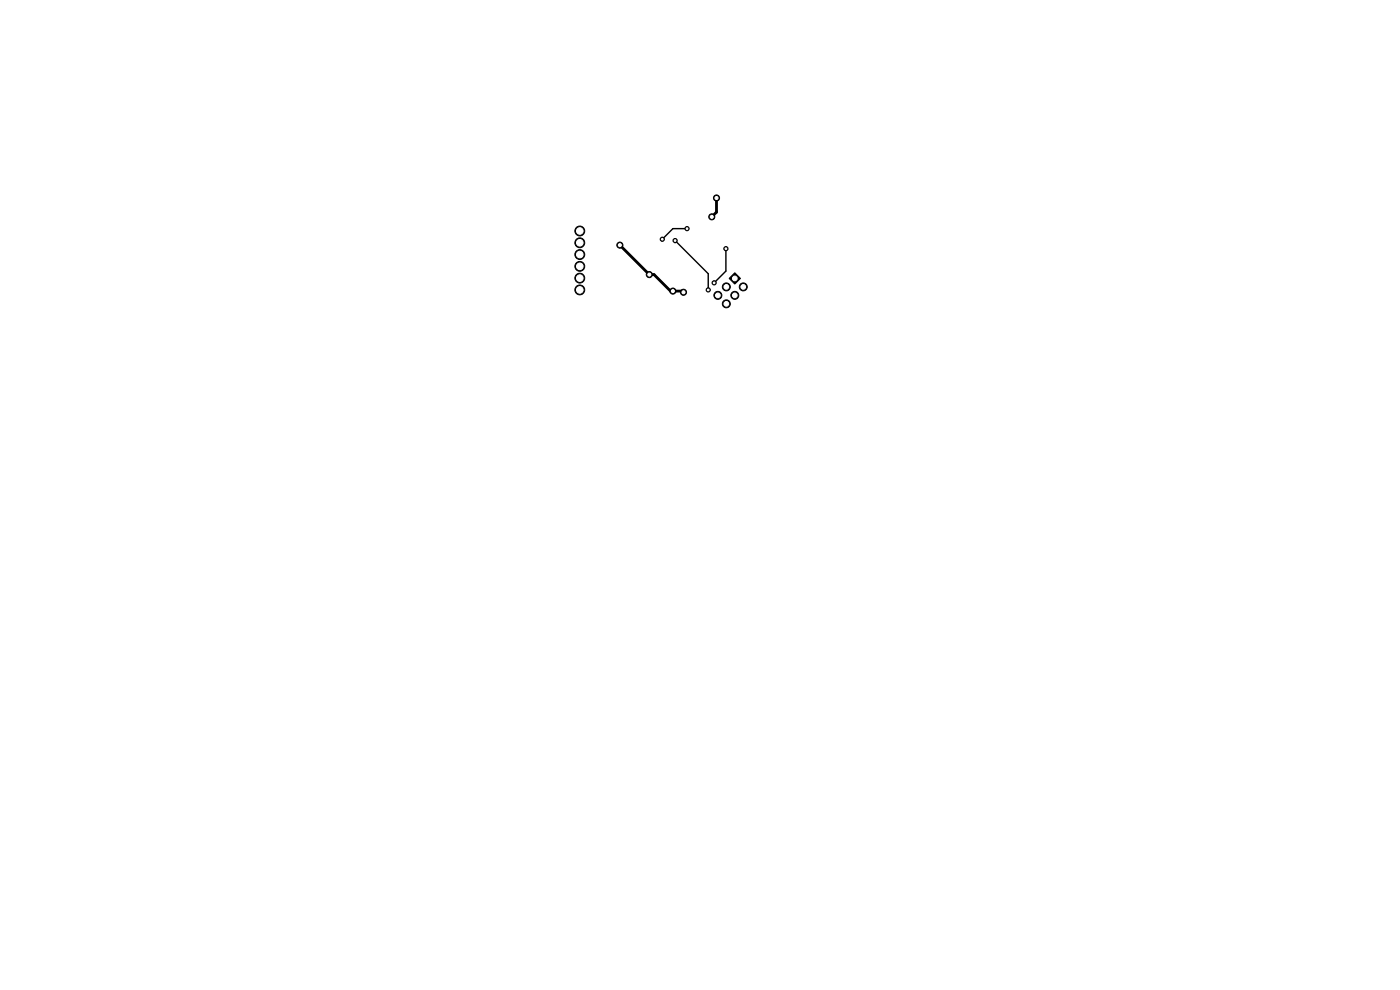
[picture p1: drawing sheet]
<svg xmlns="http://www.w3.org/2000/svg" width="297mm" height="210mm" viewBox="0 0 297 210" stroke-linecap="round" stroke-linejoin="round" font-family="sans-serif">
<g fill="#000" stroke="#000" stroke-width=".21">
<path d="M154.7 59.1l1.2-1.2 1.2 1.2-1.2 1.2z"/>
<circle cx="123" cy="59" r="1.05"/>
<circle cx="123" cy="49" r="1.05"/>
<circle cx="123" cy="54" r="1.05"/>
<circle cx="123" cy="56.5" r="1.05"/>
<circle cx="123" cy="51.5" r="1.05"/>
<circle cx="131.5" cy="52" r=".65"/>
<circle cx="137.7" cy="58.2" r=".65"/>
<circle cx="140.5" cy="50.8" r=".45"/>
<circle cx="143.2" cy="51" r=".45"/>
<circle cx="145.7" cy="48.5" r=".45"/>
<circle cx="151" cy="46" r=".65"/>
<circle cx="152" cy="42" r=".65"/>
<circle cx="154" cy="52.8" r=".45"/>
<circle cx="123" cy="61.5" r="1.05"/>
<circle cx="142.7" cy="61.7" r=".65"/>
<circle cx="145" cy="62" r=".65"/>
<circle cx="150.3" cy="61.5" r=".45"/>
<circle cx="151.5" cy="60" r=".45"/>
<circle cx="152.3" cy="62.7" r=".85"/>
<circle cx="154.1" cy="60.9" r=".85"/>
<circle cx="154.1" cy="64.5" r=".85"/>
<circle cx="155.9" cy="62.7" r=".85"/>
<circle cx="157.7" cy="60.9" r=".85"/>
</g>
<path d="M131.5 52l6.3 6.3h1l3.4 3.4h2.6l.2 .3M152 42v3l-1 1" fill="none" stroke="#000" stroke-width=".6"/>
<path d="M143.2 51.5v-.5l7 7.1v3.4M145.8 48.5h-3l-2.3 2.2M154 52.7v4.8l-2.5 2.5" fill="none" stroke="#000" stroke-width=".3"/>
<g fill="#fff" stroke="#fff" stroke-width=".21">
<circle cx="131.5" cy="52" r=".33"/>
<circle cx="145" cy="62" r=".32"/>
<circle cx="151" cy="46" r=".32"/>
<circle cx="142.7" cy="61.8" r=".33"/>
<circle cx="137.7" cy="58.2" r=".33"/>
<circle cx="152" cy="42" r=".32"/>
<circle cx="140.5" cy="50.7" r=".17"/>
<circle cx="145.7" cy="48.5" r=".17"/>
<circle cx="151.5" cy="60" r=".18"/>
<circle cx="154" cy="52.7" r=".17"/>
<circle cx="143.2" cy="51" r=".18"/>
<circle cx="150.2" cy="61.5" r=".18"/>
<circle cx="123" cy="49" r=".7"/>
<circle cx="123" cy="51.5" r=".7"/>
<circle cx="123" cy="54" r=".7"/>
<circle cx="123" cy="56.5" r=".7"/>
<circle cx="123" cy="59" r=".7"/>
<circle cx="123" cy="61.5" r=".7"/>
<circle cx="155.9" cy="59.1" r=".5"/>
<circle cx="157.7" cy="60.9" r=".5"/>
<circle cx="154.1" cy="60.9" r=".5"/>
<circle cx="155.9" cy="62.7" r=".5"/>
<circle cx="152.3" cy="62.7" r=".5"/>
<circle cx="154.1" cy="64.5" r=".5"/>
</g>
</svg>
